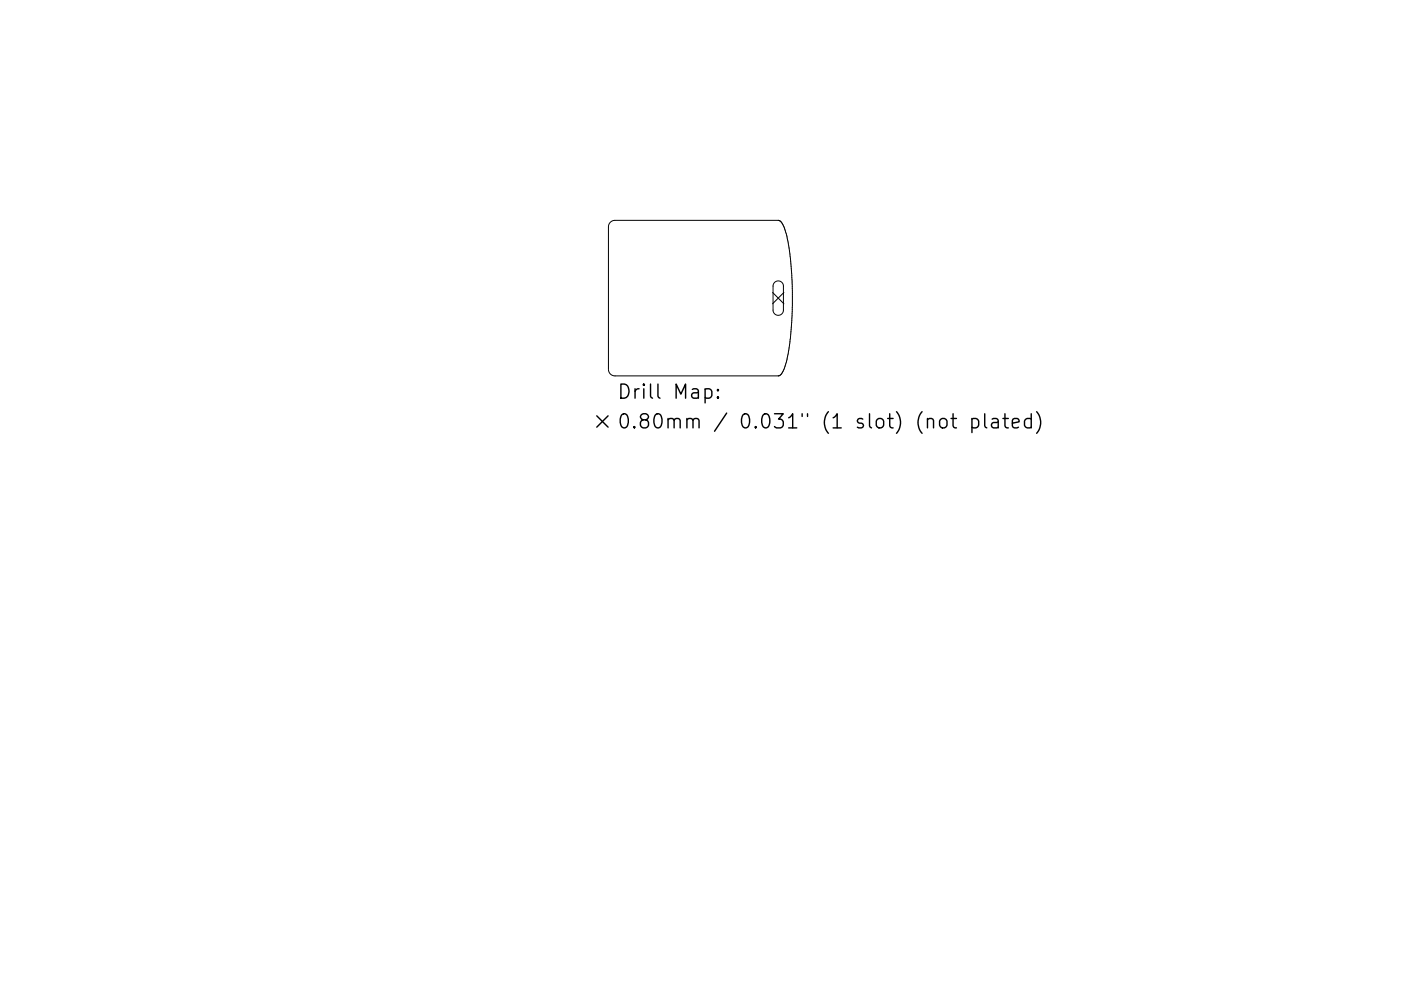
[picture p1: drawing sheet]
<svg xmlns="http://www.w3.org/2000/svg" width="297mm" height="210mm" viewBox="0 0 297 210" stroke-linecap="round" stroke-linejoin="round" font-family="sans-serif">
<path d="M130.4 46.8a1.38 1.38 0 0 0-1.4 1.4v30.1M130.4 46.8h34.7l.6 .4a20.2 20.2 0 0 1 1.8 7.2l.4 5.2 .1 5.3-.1 3.2-.5 5a16.5 16.5 0 0 1-1.7 6.2l-.6 .5h-34.7a1.38 1.38 0 0 1-1.4-1.4M164.2 59.9a1.1 1.1 0 0 1 1.2-.2 1.1 1.1 0 0 1 .7 1v5.1a1.1 1.1 0 0 1-1.1 1.1 1.1 1.1 0 0 1-1.1-1.1v-5.2zM163.8 62.1l2.4 2.4M166.2 62.1l-2.4 2.4" fill="none" stroke="#000" stroke-width=".21"/>
<g fill="none" stroke="#000" stroke-width=".3">
<path d="M126.5 88.2l2.4 2.4M128.9 88.2l-2.4 2.4M131.6 81.5a1.58 1.58 0 0 1 1.7 1 1.58 1.58 0 0 1-.5 1.8l-1.2 .2zM131.9 87.9a.71 .71 0 0 1 1.2 .5 1.76 1.76 0 0 1-.6 2.4 .77 .77 0 0 1-.9-.6 2.34 2.34 0 0 1 .3-2.3zM134.5 90.5l.1 .1-.1 .2-.1-.2 .1-.1v.3M134.6 82.5v2M135.5 82.5a.77 .77 0 0 0-.9 .6M136.4 89.1l-.3-.2a.62 .62 0 0 1-.3-.6 .62 .62 0 0 1 .6-.5l.8 .1a.62 .62 0 0 1 .3 .7 .62 .62 0 0 1-.6 .5l-.8 .1-.3 .4 .1 .9 .5 .3h.5l.6-.6-.1-.8-.5-.3M136.5 81.5l-.1 .1 .1 .2 .1-.2-.1-.1v.3M136.5 82.5v2M137.9 81.5v2.6l.5 .4M138.9 88.1a.72 .72 0 0 1 .8-.3 .72 .72 0 0 1 .5 .6 1.76 1.76 0 0 1-.6 2.4 .77 .77 0 0 1-.8-.6 2.56 2.56 0 0 1 .1-2.1z"/>
<path d="M139.5 81.5v2.6l.4 .4M141.6 89.1a.74 .74 0 0 1 1.3 .1v1.6M141.6 88.8v2M142.9 89.2l.5-.4 .7 .1 .1 .3v1.6M143.4 84.5v-3l1 2.1 1-2.1v3M145.6 89.1a.74 .74 0 0 1 1.3 .1v1.6M145.6 88.8v2M146.8 82.6l.3-.1 .8 .1 .2 .3v1.6M146.9 89.2l.5-.4 .7 .1 .1 .3v1.6M148.1 83.2l-1 .1a.59 .59 0 0 0-.5 .6 .59 .59 0 0 0 .5 .6l1-.2M149.5 82.6l.9-.1 .5 .6v.8l-.3 .4-.2 .2-.9-.2M149.5 82.5v3"/>
<path d="M152.2 84.2l.2 .1-.2 .2-.1-.2 .1-.1v.3M152.2 82.6l.2 .2-.2 .1-.1-.1 .1-.2v.3M154.1 87.6l-2.6 3.9M157.5 88.1a.72 .72 0 0 1 .7-.3 .72 .72 0 0 1 .6 .6 1.76 1.76 0 0 1-.6 2.4 .77 .77 0 0 1-.8-.6 2.56 2.56 0 0 1 .1-2.1zM160.2 90.5l.2 .1-.2 .2-.1-.2 .1-.1v.3M161.8 88.1a.72 .72 0 0 1 .7-.3 .72 .72 0 0 1 .6 .6 1.76 1.76 0 0 1-.6 2.4 .77 .77 0 0 1-.9-.6 2.56 2.56 0 0 1 .2-2.1zM164.2 87.8h1.9l-1 1.1a.81 .81 0 0 1 1 .6v.7l-.3 .4-.3 .2h-.9l-.4-.3M167.2 88.6l.9-.8v3M167.2 90.8h1.7M170.1 87.8v.6M171.2 87.8v.6M175.6 87.4a3.4 3.4 0 0 0 0 4.5"/>
<path d="M176.6 88.6l.9-.8v3M176.6 90.8h1.8M182.9 88.9l-.7-.1-.4 .4 .1 .4 1 .3 .2 .3-.2 .4-.3 .2-.8-.2M184.4 87.8v2.6l.4 .4M186.1 88.9a.81 .81 0 0 1 1.3 .5v.8a.81 .81 0 0 1-.8 .6 .81 .81 0 0 1-.8-.6v-.8zM188.2 88.8h1.2M188.6 87.8v2.6l.2 .2 .6 .2M190.1 87.4a3.4 3.4 0 0 1 0 4.5M195.5 87.4a3.4 3.4 0 0 0 0 4.5M196.6 89.1a.74 .74 0 0 1 1.3 .1v1.6M196.6 88.8v2M199.5 88.9a.81 .81 0 0 1 1.3 .5v.8a.81 .81 0 0 1-.8 .6 .81 .81 0 0 1-.8-.6v-.8z"/>
<path d="M201.6 88.8h1.2M202.1 87.8v2.6l.1 .2 .6 .2M206.1 88.9l.8-.1 .6 .6v.8l-.3 .4-.3 .2-.8-.2M206.1 88.8v3M208.8 87.8v2.6l.4 .4M210.4 88.9l.2-.1 .9 .1 .1 .3v1.6M211.6 89.5l-1 .1a.59 .59 0 0 0-.4 .6 .59 .59 0 0 0 .4 .6l1-.2M212.6 88.8h1.2M213.1 87.8v2.6l.1 .2 .6 .2M214.6 89.8l1.5-.3-.2-.6-.8-.1-.5 .4v1.2l.2 .2 .3 .2 .8-.2M218.6 88.9l-.8-.1-.6 .6v.8l.3 .4 .3 .2 .8-.2M218.6 87.8v3"/>
<path d="M219.8 87.4a3.4 3.4 0 0 1 0 4.5"/>
</g>
</svg>
